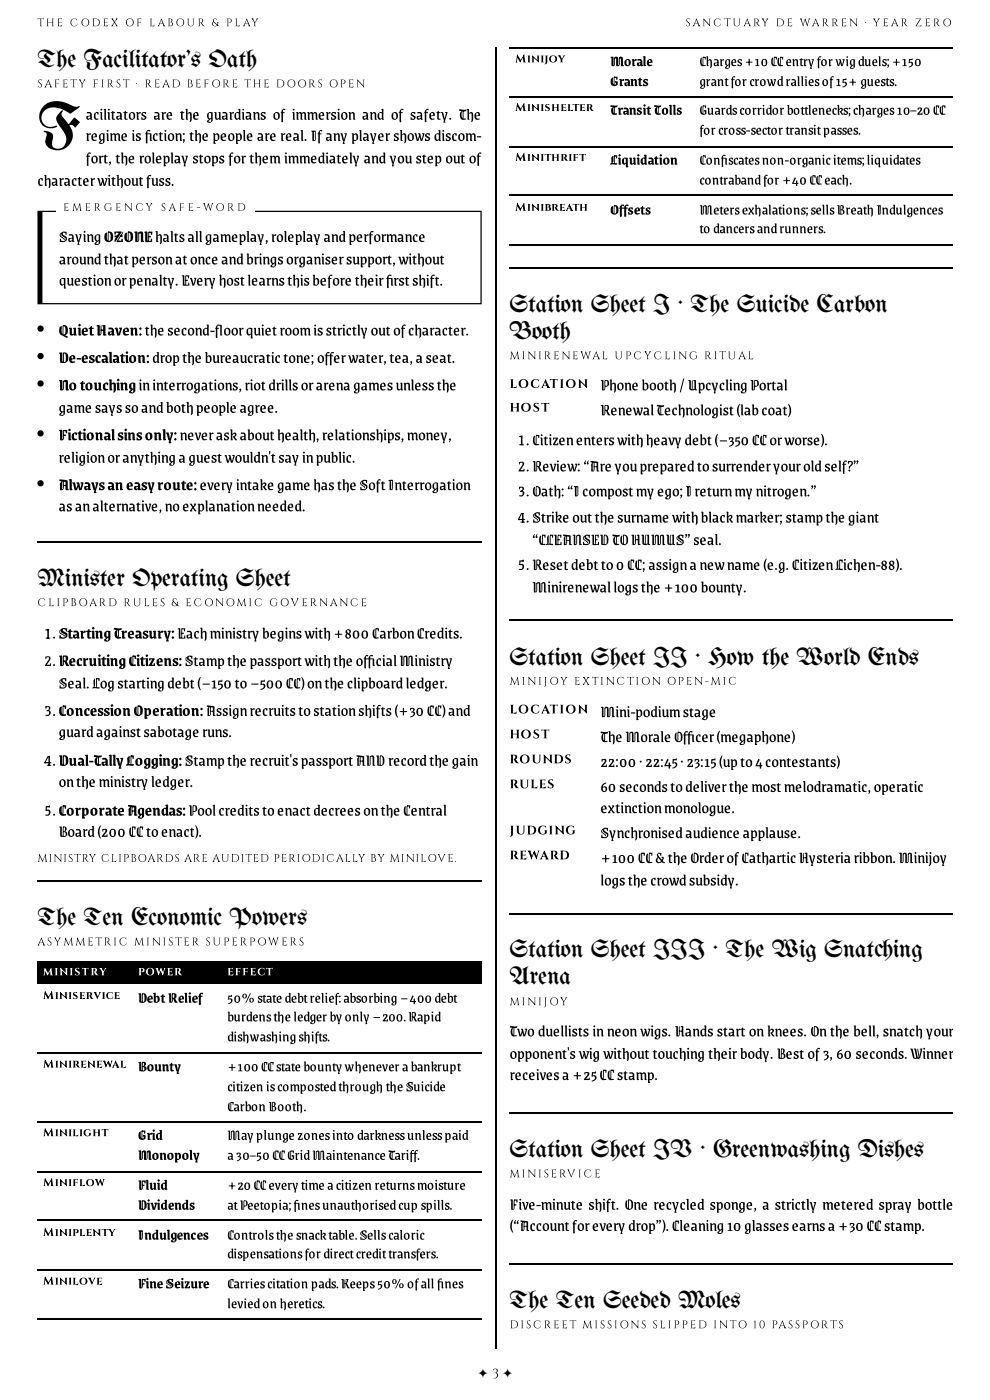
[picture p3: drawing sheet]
<svg xmlns="http://www.w3.org/2000/svg" width="210mm" height="297mm" viewBox="0 0 210 297" stroke-linecap="round" stroke-linejoin="round" font-family="sans-serif">
<defs><g id="words">
<text font-size="12.2" x="7.9" y="30.4">F</text>
<g font-size="5.3">
<text x="7.9" y="14.3">The Facilitator's Oath</text>
<text x="108" y="66.1">Station Sheet I · The Suicide Carbon</text>
<text x="108" y="72">Booth</text>
<text x="7.9" y="124.4">Minister Operating Sheet</text>
<text x="108" y="141">Station Sheet II · How the World Ends</text>
<text x="7.9" y="196.3">The Ten Economic Powers</text>
<text x="108" y="202.9">Station Sheet III · The Wig Snatcing</text>
<text x="185.3" y="202.9">h</text>
<text x="108" y="208.8">Arena</text>
<text x="108" y="245.5">Station Sheet IV · Greenwashing Dishes</text>
<text x="108" y="277.5">The Ten Seeded Moles</text>
</g>
<g font-size="3.6">
<text x="18.2" y="25.4">acilitators are the guardians of immersion and of safety. The</text>
<text x="18.2" y="29.9">regime is fction; the people are real. If any player shows discom-</text>
<text x="30.7" y="29.9">i</text>
<text x="18.2" y="34.7">fort, the roleplay stops for them immediately and you step out of</text>
<text x="7.9" y="39.4">characterwithoutfuss.</text>
<text x="12.5" y="51.3">SayingOZONEhaltsallgameplay,roleplay andperformance</text>
<text x="12.5" y="56.1">aroundthatpersonatonce andbringsorganisersupport,without</text>
<text x="12.5" y="60.6">questionorpenalty. Every hostlearnsthisbefore theirfrstshift.</text>
<text x="81.8" y="60.6">i</text>
<text x="12.4" y="71.2">QuietHaven:the second-foorquietroomisstrictly outofcharacter.</text>
<text x="45.5" y="71.2">l</text>
<text x="12.4" y="77">De-escalation:dropthe bureaucratic tone; oferwater,tea,a seat.</text>
<text x="68.8" y="77">f</text>
<text x="12.4" y="82.8">No touchingininterrogations,riotdrillsorarena gamesunlessthe</text>
<text x="127.3" y="82.8">Phone booth/UpcyclingPortal</text>
<text x="12.4" y="87.6">game sayssoandbothpeople agree.</text>
<text x="127.3" y="88.1">RenewalTechnologist(labcoat)</text>
<text x="12.4" y="93.4">Fictionalsinsonly:neveraskabouthealth,relationships,money,</text>
<text x="109.7" y="94.5">1. Citizenenterswithheavy debt(−350 CCorworse).</text>
<text x="12.4" y="98.2">religionoranythinga guestwouldn'tsay inpublic.</text>
<text x="109.7" y="100">2. Review: “Are youpreparedtosurrenderyouroldself?”</text>
<text x="12.4" y="104">Alwaysaneasyroute:every intake game hasthe SoftInterrogation</text>
<text x="109.7" y="105.3">3. Oath: “Icompostmy ego; Ireturnmy nitrogen.”</text>
<text x="12.4" y="108.5">asanalternative,noexplanationneeded.</text>
<text x="109.7" y="110.9">4. Strike outthe surname withblackmarker; stampthe giant</text>
<text x="112.8" y="115.6">“CLEANSED TOHUMUS”seal.</text>
<text x="109.7" y="120.9">5. Resetdebtto0 CC; assigna newname (e.g. CitizenLichen-88).</text>
<text x="112.8" y="125.7">Minirenewallogsthe +100 bounty.</text>
<text x="9.3" y="135.5">1. StartingTreasury:Eachministry beginswith+800 CarbonCredits.</text>
<text x="9.3" y="141.3">2. RecruitingCitizens:Stampthe passportwiththe ofcialMinistry</text>
<text x="77" y="141.3">f</text>
<text x="77" y="141.3">i</text>
<text x="12.4" y="146.1">Seal. Logstartingdebt(−150 to−500 CC)onthe clipboardledger.</text>
<text x="9.3" y="151.9">3. ConcessionOperation:Assignrecruitstostationshifts(+30 CC)and</text>
<text x="127.3" y="152.1">Mini-podiumstage</text>
<text x="12.4" y="156.4">guardagainstsabotage runs.</text>
<text x="127.3" y="157.4">The Morale Ofcer(megaphone)</text>
<text x="144.7" y="157.4">f</text>
<text x="144.7" y="157.4">i</text>
<text x="9.3" y="162.5">4. Dual-TallyLogging:Stampthe recruit'spassportAND recordthe gain</text>
<text x="12.4" y="167">onthe ministry ledger.</text>
<text x="127.3" y="162.7">22:00 · 22:45· 23:15(upto4contestants)</text>
<text x="9.3" y="173">5. CorporateAgendas:Poolcreditstoenactdecreesonthe Central</text>
<text x="127.3" y="168">60 secondstodeliverthe mostmelodramatic,operatic</text>
<text x="127.3" y="172.5">extinctionmonologue.</text>
<text x="12.4" y="177.5">Board(200 CCtoenact).</text>
<text x="127.3" y="177.8">Synchronisedaudience applause.</text>
<text x="127.3" y="183.1">+100 CC&amp;the OrderofCathartic Hysteria ribbon. Minijoy</text>
<text x="127.3" y="187.9">logsthe crowdsubsidy.</text>
<text x="108" y="219.9">Two duellists inneonwigs. Hands start onknees. Onthe bell, snatch your</text>
<text x="108" y="224.6">opponent's wig without touching theirbody. Best of 3, 60 seconds. Winner</text>
<text x="108" y="229.1">receivesa +25CCstamp.</text>
<text x="108" y="256.6">Five-minute shift. One recycled sponge, a strictly metered spray bottle</text>
<text x="108" y="261.1">(“Accountforevery drop”). Cleaning10 glassesearnsa +30 CCstamp.</text>
</g>
<g font-size="3.2">
<text x="129.4" y="14">Morale</text>
<text x="148.3" y="14">Charges+10 CCentryfor wigduels;+150</text>
<text x="129.4" y="18.3">Grants</text>
<text x="148.3" y="18.3">grantfor crowdralliesof15+ guests.</text>
<text x="129.4" y="24.3">Transit Tolls</text>
<text x="148.3" y="24.3">Guardscorridor bottlenecks;charges10–20 CC</text>
<text x="148.3" y="28.6">for cross-sector transitpasses.</text>
<text x="129.4" y="34.9">Liquidation</text>
<text x="148.3" y="34.9">Confscatesnon-organicitems;liquidates</text>
<text x="152.8" y="34.9">i</text>
<text x="148.3" y="39.2">contrabandfor +40 CCeach.</text>
<text x="129.4" y="45.5">Ofsets</text>
<text x="131.2" y="45.5">f</text>
<text x="148.3" y="45.5">Metersexhalations;sellsBreath Indulgences</text>
<text x="148.3" y="49.5">to dancersandrunners.</text>
<text x="29.3" y="212.7">Debt Relief</text>
<text x="48.2" y="212.7">50%statedebtrelief:absorbing−400 debt</text>
<text x="48.2" y="216.7">burdenstheledger byonly−200.Rapid</text>
<text x="48.2" y="220.9">dishwashingshifts.</text>
<text x="29.3" y="227.3">Bounty</text>
<text x="48.2" y="227.3">+100 CCstatebountywhenever abankrupt</text>
<text x="48.2" y="231.5">citizen iscompostedthrough theSuicide</text>
<text x="48.2" y="235.7">Carbon Booth.</text>
<text x="29.3" y="241.8">Grid</text>
<text x="48.2" y="241.8">Mayplungezonesinto darknessunlesspaid</text>
<text x="29.3" y="246.1">Monopoly</text>
<text x="48.2" y="246.1">a30–50 CCGridMaintenanceTarif.</text>
<text x="86.8" y="246.1">f</text>
<text x="29.3" y="252.4">Fluid</text>
<text x="29.3" y="256.6">Dividends</text>
<text x="48.2" y="252.4">+20 CCeverytimeacitizen returnsmoisture</text>
<text x="48.2" y="256.6">atPeetopia;fnesunauthorisedcup spills.</text>
<text x="62.2" y="256.6">i</text>
<text x="29.3" y="263">Indulgences</text>
<text x="48.2" y="263">Controlsthesnacktable.Sellscaloric</text>
<text x="48.2" y="267">dispensationsfor directcredittransfers.</text>
<text x="29.3" y="273.3">FineSeizure</text>
<text x="48.2" y="273.3">Carriescitation pads.Keeps50%ofall fnes</text>
<text x="92.6" y="273.3">i</text>
<text x="48.2" y="277.5">leviedon heretics.</text>
</g>
<text font-size="2.8" x="101.2" y="292.4">✦ 3 ✦</text>
<g font-size="2.6">
<text x="108" y="82.3">LOCATION</text>
<text x="108" y="87.3">HOST</text>
<text x="108" y="151.3">LOCATION</text>
<text x="108" y="156.6">HOST</text>
<text x="108" y="161.9">ROUNDS</text>
<text x="108" y="167.2">RULES</text>
<text x="108" y="177">JUDGING</text>
<text x="108" y="182.3">REWARD</text>
</g>
<g font-size="2.4">
<text x="109.2" y="13.2">Minijoy</text>
<text x="109.2" y="23.5">Minishelter</text>
<text x="109.2" y="34.1">Minithrift</text>
<text x="109.2" y="44.7">Minibreath</text>
<text x="9.1" y="211.9">Miniservice</text>
<text x="9.1" y="226.5">Minirenewal</text>
<text x="9.1" y="241">Minilight</text>
<text x="9.1" y="251.6">Miniflow</text>
<text x="9.1" y="262.2">Miniplenty</text>
<text x="9.1" y="272.5">Minilove</text>
</g>
<g font-size="2.3">
<text x="7.9" y="5.6">TH E C O D E X O F L AB O U R &amp; P L AY</text>
<text x="145.3" y="5.6">S ANC TU ARY D E WAR R E N · Y E AR Z E R O</text>
<text x="7.9" y="18.5">SAF E TY F I R ST · R E AD BE F OR E THE DOOR S OP E N</text>
<text x="13.4" y="44.7">E M E R G E N C Y</text>
<text x="34.1" y="44.7">S A F E - W O R D</text>
<text x="108" y="76.2">MI NI R E NE WAL U P C Y C L I NG R I TU AL</text>
<text x="7.9" y="128.6">C L I P BOAR D R U L E S &amp; E C ONOMI C G OV E R NANC E</text>
<text x="108" y="145.3">MI NI J OY E X TI NC TI ON OP E N-MI C</text>
<text x="7.9" y="182.8">MINISTRY CLIPBOARDS ARE AUDITED PERIODICALLY BY MINILOVE.</text>
<text x="7.9" y="200.6">ASY MME TR I C MI NI STE R SU P E R P OW E R S</text>
<text x="108" y="213.3">MI NI J OY</text>
<text x="108" y="249.8">MI NI SE RV I C E</text>
<text x="108" y="281.8">DI SC R E E T MI SSI ONS SL I P P E D I NTO 1</text>
<text x="160.9" y="281.8">0 PASSP OR TS</text>
</g>
<g font-size="2.2" fill="#fff">
<text x="9.1" y="206.9">MINIST RY</text>
<text x="29.3" y="206.9">POWER</text>
<text x="48.2" y="206.9">EFFECT</text>
</g>
</g></defs>
<g fill="none" stroke="#000" stroke-width=".26">
<path d="M105.2 10.1v276M107.9 10.2h94.1M107.9 20.5h94.1M107.9 31.1h94.1M107.9 56.8h94.1M107.9 41.4h94.1M107.9 52h94.1M7.9 115h94.2M107.9 131.6h94.1M7.9 186.9h94.2M107.9 193.8h94.1M7.9 223.4h94.2"/>
<path d="M7.9 238h94.2M107.9 236.1h94.1M7.9 248.6h94.2M7.9 258.9h94.2M7.9 269.5h94.2M7.9 279.8h94.2M107.9 268.2h94.1"/>
</g>
<g fill="#000">
<path d="M7.9 204h20.1v4.8h-20.1zM28 204h19.1v4.8h-19.1zM47.1 204h55v4.8h-55z"/>
<circle cx="8.6" cy="69.7" r=".66"/>
<circle cx="8.6" cy="75.5" r=".66"/>
<circle cx="8.6" cy="81.4" r=".66"/>
<circle cx="8.6" cy="91.9" r=".66"/>
<circle cx="8.6" cy="102.5" r=".66"/>
</g>
<path d="M7.9 44.7h94.2v19.9h-94.2zM9 45h92.9v19.3h-92.9z" fill-rule="evenodd" fill="#000"/>
<path d="M11.9 42.6h42.1v2.9h-42.1z" fill="#fff"/>
<use href="#words"/>
</svg>
